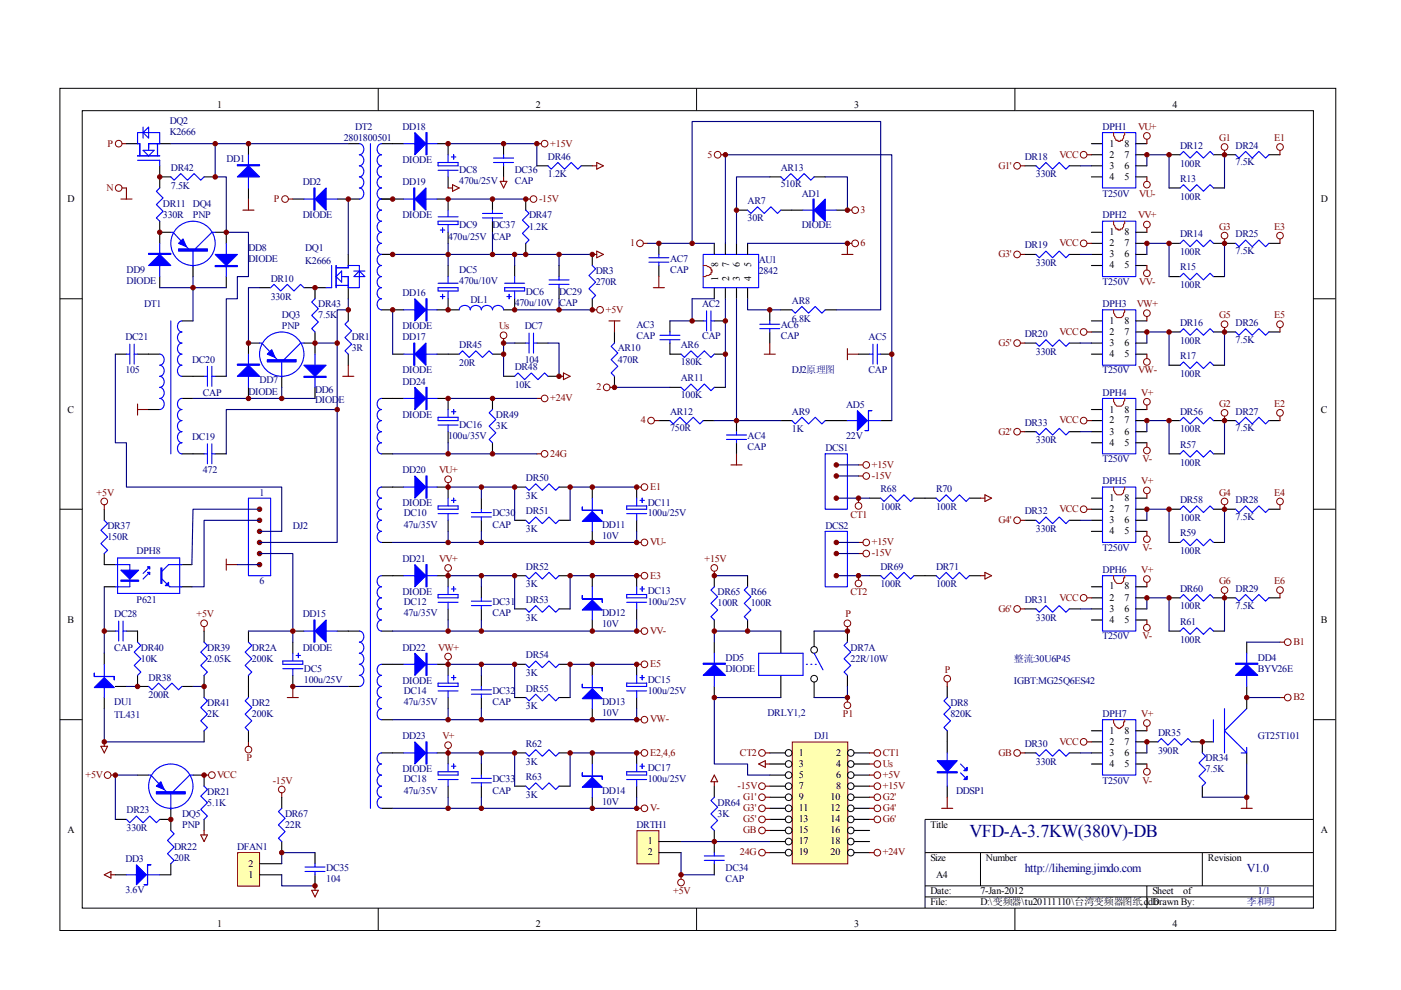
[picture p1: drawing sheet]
<svg xmlns="http://www.w3.org/2000/svg" width="297mm" height="210mm" viewBox="0 0 297 210" stroke-linecap="round" stroke-linejoin="round" font-family="sans-serif">
<defs><g id="words">
<text font-size="3.8" fill="#000080" x="205.6" y="177.5">VFD-A-3.7KW(380V)-DB</text>
<g font-size="2.5" fill="#000080">
<text x="217.3" y="184.8">http://liheming.jimdo.com</text>
<text x="264.3" y="184.8">V1.0</text>
</g>
<g font-size="2.1">
<text x="46.1" y="22.9">1</text>
<text x="113.6" y="22.9">2</text>
<text x="181.1" y="22.9">3</text>
<text x="248.6" y="22.9">4</text>
<text x="235.2" y="31.1">1</text>
<text x="235.2" y="33.5">2</text>
<text x="235.2" y="35.7">3</text>
<text x="238.4" y="35.7">6</text>
<text x="238.4" y="33.5">7</text>
<text x="238.4" y="31.1">8</text>
<text x="235.2" y="38.1">4</text>
<text x="238.4" y="38.1">5</text>
<text x="14.3" y="42.8">D</text>
<text x="280.1" y="42.8">D</text>
<text x="235.2" y="49.9">1</text>
<text x="235.2" y="52.2">2</text>
<text x="238.4" y="52.2">7</text>
<text x="238.4" y="49.9">8</text>
<text x="152.2" y="59.6" transform="rotate(-90 152.2 59.6)">1</text>
<text x="152.2" y="56.6" transform="rotate(-90 152.2 56.6)">8</text>
<text x="154.6" y="59.6" transform="rotate(-90 154.6 59.6)">2</text>
<text x="154.6" y="56.6" transform="rotate(-90 154.6 56.6)">7</text>
<text x="156.9" y="59.6" transform="rotate(-90 156.9 59.6)">3</text>
<text x="156.9" y="56.6" transform="rotate(-90 156.9 56.6)">6</text>
<text x="159.3" y="59.6" transform="rotate(-90 159.3 59.6)">4</text>
<text x="159.3" y="56.6" transform="rotate(-90 159.3 56.6)">5</text>
<text x="235.2" y="54.5">3</text>
<text x="235.2" y="56.9">4</text>
<text x="238.4" y="56.9">5</text>
<text x="238.4" y="54.5">6</text>
<text x="235.2" y="68.7">1</text>
<text x="235.2" y="71">2</text>
<text x="238.4" y="71">7</text>
<text x="238.4" y="68.7">8</text>
<text x="235.2" y="73.3">3</text>
<text x="235.2" y="75.7">4</text>
<text x="238.4" y="75.7">5</text>
<text x="238.4" y="73.3">6</text>
<text x="14.3" y="87.5">C</text>
<text x="235.2" y="87.5">1</text>
<text x="235.2" y="89.8">2</text>
<text x="238.4" y="89.8">7</text>
<text x="238.4" y="87.5">8</text>
<text x="280.1" y="87.5">C</text>
<text x="235.2" y="92.1">3</text>
<text x="235.2" y="94.5">4</text>
<text x="238.4" y="94.5">5</text>
<text x="238.4" y="92.1">6</text>
<text x="235.2" y="106.2">1</text>
<text x="238.4" y="106.2">8</text>
<text x="235.2" y="108.6">2</text>
<text x="235.2" y="110.9">3</text>
<text x="235.2" y="113.3">4</text>
<text x="238.4" y="113.3">5</text>
<text x="238.4" y="110.9">6</text>
<text x="238.4" y="108.6">7</text>
<text x="235.2" y="125">1</text>
<text x="238.4" y="125">8</text>
<text x="235.2" y="127.4">2</text>
<text x="235.2" y="129.7">3</text>
<text x="238.4" y="129.7">6</text>
<text x="238.4" y="127.4">7</text>
<text x="14.3" y="132.1">B</text>
<text x="235.2" y="132.1">4</text>
<text x="238.4" y="132.1">5</text>
<text x="280.1" y="132.1">B</text>
<text x="235.2" y="155.5">1</text>
<text x="238.4" y="155.5">8</text>
<text x="169.3" y="160.3">1</text>
<text x="177.3" y="160.3">2</text>
<text x="235.2" y="157.9">2</text>
<text x="235.2" y="160.3">3</text>
<text x="238.4" y="160.3">6</text>
<text x="238.4" y="157.9">7</text>
<text x="169.3" y="162.6">3</text>
<text x="169.3" y="164.9">5</text>
<text x="169.3" y="167.3">7</text>
<text x="177.3" y="162.6">4</text>
<text x="177.3" y="164.9">6</text>
<text x="177.3" y="167.3">8</text>
<text x="235.2" y="162.6">4</text>
<text x="238.4" y="162.6">5</text>
<text x="169.3" y="169.6">9</text>
<text x="169.3" y="172">11</text>
<text x="176.1" y="169.6">10</text>
<text x="176.1" y="172">12</text>
<text x="14.3" y="176.7">A</text>
<text x="137.3" y="179">1</text>
<text x="169.3" y="174.3">13</text>
<text x="169.3" y="176.7">15</text>
<text x="169.3" y="179">17</text>
<text x="176.1" y="174.3">14</text>
<text x="176.1" y="176.7">16</text>
<text x="176.1" y="179">18</text>
<text x="197.3" y="175.5">Title</text>
<text x="280.1" y="176.7">A</text>
<text x="52.7" y="183.7">2</text>
<text x="137.3" y="181.4">2</text>
<text x="169.3" y="181.4">19</text>
<text x="176.1" y="181.4">20</text>
<text x="197.3" y="182.6">Size</text>
<text x="209" y="182.6">Number</text>
<text x="256.1" y="182.6">Revision</text>
<text x="52.7" y="186.1">1</text>
<text x="197.3" y="189.6">Date:</text>
<text x="197.3" y="192">File:</text>
<text x="198.5" y="186.1">A4</text>
<text x="207.9" y="189.6">7-Jan-2012</text>
<text x="207.9" y="192">D:\变频器\tu20111110\台湾变频器图纸.ddb</text>
<text x="244.3" y="189.6">Sheet</text>
<text x="244.3" y="192">Drawn By:</text>
<text x="250.9" y="189.6">of</text>
<text x="46.1" y="196.6">1</text>
<text x="113.6" y="196.6">2</text>
<text x="181.1" y="196.6">3</text>
<text x="248.6" y="196.6">4</text>
</g>
<g font-size="2.1" fill="#000080">
<text x="36" y="26.3">DQ2</text>
<text x="36" y="28.7">K2666</text>
<text x="72.9" y="29.9">2801800501</text>
<text x="75.3" y="27.5">DT2</text>
<text x="85.3" y="27.5">DD18</text>
<text x="233.8" y="27.5">DPH1</text>
<text x="48" y="34.4">DD1</text>
<text x="85.3" y="34.6">DIODE</text>
<text x="116.2" y="33.9">DR46</text>
<text x="217.3" y="33.9">DR18</text>
<text x="250.2" y="31.5">DR12</text>
<text x="250.2" y="35.3">100R</text>
<text x="262" y="31.5">DR24</text>
<text x="262" y="35.1">7.5K</text>
<text x="36.2" y="36.3">DR42</text>
<text x="36.2" y="40">7.5K</text>
<text x="64.2" y="39.3">DD2</text>
<text x="85.3" y="39.3">DD19</text>
<text x="97.4" y="36.7">DC8</text>
<text x="97.4" y="39">470u/25V</text>
<text x="109.1" y="36.7">DC36</text>
<text x="109.1" y="39">CAP</text>
<text x="116.2" y="37.6">1.2K</text>
<text x="165.5" y="36.3">AR13</text>
<text x="165.5" y="39.7">510R</text>
<text x="170" y="41.7">AD1</text>
<text x="219.6" y="37.6">330R</text>
<text x="233.8" y="41.7">T250V</text>
<text x="250.2" y="38.6">R13</text>
<text x="34.5" y="44">DR11 DQ4</text>
<text x="34.5" y="46.3">330R</text>
<text x="40.9" y="46.3">PNP</text>
<text x="64.2" y="46.3">DIODE</text>
<text x="85.3" y="46.3">DIODE</text>
<text x="112.2" y="46.3">DR47</text>
<text x="158.5" y="43.3">AR7</text>
<text x="158.5" y="46.8">30R</text>
<text x="233.8" y="46.3">DPH2</text>
<text x="250.2" y="42.3">100R</text>
<text x="52.7" y="53.2">DD8</text>
<text x="64.7" y="53.2">DQ1</text>
<text x="95" y="50.8">470u/25V CAP</text>
<text x="97.4" y="48.4">DC9</text>
<text x="104.4" y="48.4">DC37</text>
<text x="112.2" y="48.7">1.2K</text>
<text x="170" y="48.4">DIODE</text>
<text x="217.3" y="52.7">DR19</text>
<text x="250.2" y="50.3">DR14</text>
<text x="262" y="50.3">DR25</text>
<text x="262" y="53.9">7.5K</text>
<text x="26.8" y="57.8">DD9</text>
<text x="52.7" y="55.5">DIODE</text>
<text x="57.4" y="59.7">DR10</text>
<text x="64.7" y="56">K2666</text>
<text x="97.4" y="57.8">DC5</text>
<text x="126.3" y="58.1">DR3</text>
<text x="142.1" y="55.5">AC7</text>
<text x="142.1" y="57.8">CAP</text>
<text x="160.9" y="55.7">AU1</text>
<text x="160.9" y="58.1">2842</text>
<text x="219.6" y="56.4">330R</text>
<text x="250.2" y="54.1">100R</text>
<text x="250.2" y="57.3">R15</text>
<text x="26.8" y="60.2">DIODE</text>
<text x="30.6" y="65.1">DT1</text>
<text x="57.4" y="63.5">330R</text>
<text x="67.5" y="65.1">DR43</text>
<text x="85.3" y="62.8">DD16</text>
<text x="97.4" y="60.2">470u/10V</text>
<text x="99.7" y="64.2">DL1</text>
<text x="109.1" y="64.9">470u/10V</text>
<text x="111.5" y="62.5">DC6</text>
<text x="118.5" y="62.5">DC29</text>
<text x="118.5" y="64.9">CAP</text>
<text x="126.3" y="60.5">270R</text>
<text x="148.8" y="65.1">AC2</text>
<text x="167.9" y="64.4">AR8</text>
<text x="233.8" y="60.5">T250V</text>
<text x="233.8" y="65.1">DPH3</text>
<text x="250.2" y="61.1">100R</text>
<text x="59.8" y="67.5">DQ3</text>
<text x="59.8" y="69.8">PNP</text>
<text x="67.5" y="67.5">7.5K</text>
<text x="85.3" y="69.8">DIODE</text>
<text x="111.3" y="69.8">DC7</text>
<text x="135" y="69.6">AC3</text>
<text x="135" y="71.9">CAP</text>
<text x="148.8" y="71.9">CAP</text>
<text x="165.5" y="69.6">AC6</text>
<text x="165.5" y="71.9">CAP</text>
<text x="167.9" y="68.2">6.8K</text>
<text x="217.3" y="71.5">DR20</text>
<text x="250.2" y="69.1">DR16</text>
<text x="262" y="69.1">DR26</text>
<text x="26.6" y="72.2">DC21</text>
<text x="40.7" y="76.9">DC20</text>
<text x="74.6" y="72.2">DR1</text>
<text x="74.6" y="74.5">3R</text>
<text x="85.3" y="72.2">DD17</text>
<text x="97.4" y="73.8">DR45</text>
<text x="97.4" y="77.6">20R</text>
<text x="111.3" y="76.9">104</text>
<text x="131" y="74.5">AR10</text>
<text x="131" y="76.9">470R</text>
<text x="144.4" y="73.8">AR6</text>
<text x="144.4" y="77.3">180K</text>
<text x="184.1" y="72.2">AC5</text>
<text x="219.6" y="75.2">330R</text>
<text x="250.2" y="72.9">100R</text>
<text x="250.2" y="76.1">R17</text>
<text x="262" y="72.7">7.5K</text>
<text x="26.6" y="79.2">105</text>
<text x="43" y="83.9">CAP</text>
<text x="52.7" y="83.7">DIODE</text>
<text x="55" y="81.3">DD7</text>
<text x="66.8" y="83.4">DD6</text>
<text x="85.3" y="79.2">DIODE</text>
<text x="85.3" y="81.5">DD24</text>
<text x="109.1" y="78.5">DR48</text>
<text x="109.1" y="82.3">10K</text>
<text x="144.4" y="80.9">AR11</text>
<text x="167.9" y="79.2">DJ2原理图</text>
<text x="184.1" y="79.2">CAP</text>
<text x="233.8" y="79.2">T250V</text>
<text x="233.8" y="83.9">DPH4</text>
<text x="250.2" y="79.9">100R</text>
<text x="66.8" y="85.5">DIODE</text>
<text x="85.3" y="88.6">DIODE</text>
<text x="105.2" y="88.6">DR49</text>
<text x="142.1" y="87.9">AR12</text>
<text x="144.4" y="84.3">100K</text>
<text x="167.9" y="87.9">AR9</text>
<text x="179.4" y="86.5">AD5</text>
<text x="250.2" y="87.9">DR56</text>
<text x="262" y="87.9">DR27</text>
<text x="40.7" y="93.3">DC19</text>
<text x="95" y="93.1">100u/35V</text>
<text x="97.4" y="90.7">DC16</text>
<text x="105.2" y="90.9">3K</text>
<text x="142.1" y="91.5">750R</text>
<text x="158.5" y="93.1">AC4</text>
<text x="158.5" y="95.4">CAP</text>
<text x="167.9" y="91.6">1K</text>
<text x="175" y="95.7">DCS1</text>
<text x="179.4" y="93.1">22V</text>
<text x="217.3" y="90.3">DR33</text>
<text x="219.6" y="94">330R</text>
<text x="250.2" y="91.6">100R</text>
<text x="250.2" y="94.9">R57</text>
<text x="262" y="91.5">7.5K</text>
<text x="43" y="100.3">472</text>
<text x="85.3" y="100.3">DD20</text>
<text x="233.8" y="98">T250V</text>
<text x="250.2" y="98.7">100R</text>
<text x="55" y="105.1">1</text>
<text x="85.3" y="107.4">DIODE</text>
<text x="111.5" y="102">DR50</text>
<text x="111.5" y="105.8">3K</text>
<text x="137.3" y="107.2">DC11</text>
<text x="186.7" y="104.3">R68</text>
<text x="198.5" y="104.3">R70</text>
<text x="233.8" y="102.7">DPH5</text>
<text x="250.2" y="106.7">DR58</text>
<text x="262" y="106.7">DR28</text>
<text x="22.8" y="112.1">DR37</text>
<text x="62.1" y="112.1">DJ2</text>
<text x="85.6" y="109.5">DC10</text>
<text x="85.6" y="111.9">47u/35V</text>
<text x="104.4" y="109.5">DC30</text>
<text x="104.4" y="111.9">CAP</text>
<text x="111.5" y="109.1">DR51</text>
<text x="111.5" y="112.8">3K</text>
<text x="127.7" y="111.9">DD11</text>
<text x="137.3" y="109.5">100u/25V</text>
<text x="175" y="112.1">DCS2</text>
<text x="186.7" y="108.1">100R</text>
<text x="198.5" y="108.1">100R</text>
<text x="217.3" y="109.1">DR32</text>
<text x="219.6" y="112.8">330R</text>
<text x="250.2" y="110.4">100R</text>
<text x="250.2" y="113.7">R59</text>
<text x="262" y="110.3">7.5K</text>
<text x="22.8" y="114.5">150R</text>
<text x="29" y="117.5">DPH8</text>
<text x="85.3" y="119.1">DD21</text>
<text x="127.7" y="114.2">10V</text>
<text x="233.8" y="116.8">T250V</text>
<text x="250.2" y="117.5">100R</text>
<text x="55" y="123.9">6</text>
<text x="111.5" y="120.7">DR52</text>
<text x="111.5" y="124.6">3K</text>
<text x="137.3" y="125.9">DC13</text>
<text x="186.7" y="120.7">DR69</text>
<text x="186.7" y="124.6">100R</text>
<text x="198.5" y="120.7">DR71</text>
<text x="198.5" y="124.6">100R</text>
<text x="233.8" y="121.5">DPH6</text>
<text x="250.2" y="125.5">DR60</text>
<text x="262" y="125.5">DR29</text>
<text x="24.2" y="130.9">DC28</text>
<text x="29" y="127.9">P621</text>
<text x="64.2" y="130.9">DD15</text>
<text x="85.3" y="126.2">DIODE</text>
<text x="85.6" y="128.3">DC12</text>
<text x="85.6" y="130.7">47u/35V</text>
<text x="104.4" y="128.3">DC31</text>
<text x="104.4" y="130.7">CAP</text>
<text x="111.5" y="127.9">DR53</text>
<text x="111.5" y="131.6">3K</text>
<text x="127.7" y="130.7">DD12</text>
<text x="137.3" y="128.3">100u/25V</text>
<text x="152.1" y="126.2">DR65</text>
<text x="152.1" y="128.5">100R</text>
<text x="159.2" y="126.2">R66</text>
<text x="159.2" y="128.5">100R</text>
<text x="217.3" y="127.9">DR31</text>
<text x="219.6" y="131.6">330R</text>
<text x="250.2" y="129.2">100R</text>
<text x="262" y="129">7.5K</text>
<text x="24.2" y="137.9">CAP</text>
<text x="29.9" y="137.9">DR40</text>
<text x="43.9" y="137.9">DR39</text>
<text x="53.4" y="137.9">DR2A</text>
<text x="64.2" y="137.9">DIODE</text>
<text x="85.3" y="137.9">DD22</text>
<text x="127.7" y="133">10V</text>
<text x="180.3" y="137.9">DR7A</text>
<text x="233.8" y="135.6">T250V</text>
<text x="250.2" y="132.5">R61</text>
<text x="250.2" y="136.3">100R</text>
<text x="29.9" y="140.3">10K</text>
<text x="43.9" y="140.3">2.05K</text>
<text x="53.4" y="140.3">200K</text>
<text x="64.4" y="142.4">DC5</text>
<text x="111.5" y="139.5">DR54</text>
<text x="111.5" y="143.4">3K</text>
<text x="153.8" y="140.1">DD5</text>
<text x="153.8" y="142.4">DIODE</text>
<text x="180.3" y="140.3">22R/10W</text>
<text x="215" y="140.3">整流:30U6P45</text>
<text x="266.7" y="140.1">DD4</text>
<text x="266.7" y="142.4">BYV26E</text>
<text x="24.2" y="149.5">DU1</text>
<text x="31.5" y="144.3">DR38</text>
<text x="31.5" y="148">200R</text>
<text x="43.9" y="149.7">DR41</text>
<text x="53.4" y="149.7">DR2</text>
<text x="64.4" y="144.7">100u/25V</text>
<text x="85.3" y="145">DIODE</text>
<text x="85.6" y="147.1">DC14</text>
<text x="85.6" y="149.5">47u/35V</text>
<text x="104.4" y="147.1">DC32</text>
<text x="104.4" y="149.5">CAP</text>
<text x="111.5" y="146.7">DR55</text>
<text x="127.7" y="149.5">DD13</text>
<text x="137.3" y="144.7">DC15</text>
<text x="137.3" y="147.1">100u/25V</text>
<text x="201.5" y="149.7">DR8</text>
<text x="215" y="145">IGBT:MG25Q6ES42</text>
<text x="24.2" y="152.2">TL431</text>
<text x="43.9" y="152">2K</text>
<text x="53.4" y="152">200K</text>
<text x="111.5" y="150.4">3K</text>
<text x="127.7" y="151.8">10V</text>
<text x="162.7" y="151.8">DRLY1,2</text>
<text x="201.5" y="152">820K</text>
<text x="233.8" y="152">DPH7</text>
<text x="85.3" y="156.7">DD23</text>
<text x="111.5" y="158.3">R62</text>
<text x="172.6" y="156.7">DJ1</text>
<text x="217.3" y="158.3">DR30</text>
<text x="245.5" y="156.1">DR35</text>
<text x="245.5" y="159.8">390R</text>
<text x="255.6" y="161.4">DR34</text>
<text x="266.7" y="156.7">GT25T101</text>
<text x="85.3" y="163.8">DIODE</text>
<text x="85.6" y="165.9">DC18</text>
<text x="104.4" y="165.9">DC33</text>
<text x="111.5" y="162.2">3K</text>
<text x="111.5" y="165.5">R63</text>
<text x="137.3" y="163.5">DC17</text>
<text x="137.3" y="165.9">100u/25V</text>
<text x="219.6" y="162.2">330R</text>
<text x="233.8" y="166.1">T250V</text>
<text x="255.6" y="163.8">7.5K</text>
<text x="26.8" y="172.5">DR23</text>
<text x="38.6" y="173.2">DQ5</text>
<text x="43.9" y="168.5">DR21</text>
<text x="43.9" y="170.8">5.1K</text>
<text x="60.5" y="173.2">DR67</text>
<text x="85.6" y="168.2">47u/35V</text>
<text x="104.4" y="168.2">CAP</text>
<text x="111.5" y="169.2">3K</text>
<text x="127.7" y="168.2">DD14</text>
<text x="127.7" y="170.6">10V</text>
<text x="152.1" y="170.8">DR64</text>
<text x="152.1" y="173.2">3K</text>
<text x="202.7" y="168.2">DDSP1</text>
<text x="26.8" y="176.2">330R</text>
<text x="38.6" y="175.5">PNP</text>
<text x="60.5" y="175.5">22R</text>
<text x="135" y="175.5">DRTH1</text>
<text x="26.6" y="182.8">DD3</text>
<text x="36.9" y="180.2">DR22</text>
<text x="36.9" y="182.6">20R</text>
<text x="50.3" y="180.2">DFAN1</text>
<text x="69.2" y="184.7">DC35</text>
<text x="153.8" y="184.7">DC34</text>
<text x="26.6" y="189.3">3.6V</text>
<text x="69.2" y="187">104</text>
<text x="153.8" y="187">CAP</text>
<text x="264.3" y="192">李和明</text>
<text x="266.7" y="189.6">1/1</text>
</g>
<g font-size="2.1" fill="#800000">
<text x="241.3" y="27.5">VU+</text>
<text x="258.5" y="29.9">G1</text>
<text x="270.2" y="29.9">E1</text>
<text x="22.8" y="31.1">P</text>
<text x="116.7" y="31.1">+15V</text>
<text x="150" y="33.5">5</text>
<text x="211.7" y="35.7">G1'</text>
<text x="224.6" y="33.5">VCC</text>
<text x="22.6" y="40.5">N</text>
<text x="241.6" y="41.7">VU-</text>
<text x="58.1" y="42.8">P</text>
<text x="114.3" y="42.8">-15V</text>
<text x="182.5" y="45.1">3</text>
<text x="241.3" y="46.3">VV+</text>
<text x="133.6" y="52.2">1</text>
<text x="182.5" y="52.2">6</text>
<text x="224.6" y="52.2">VCC</text>
<text x="258.5" y="48.7">G3</text>
<text x="270.2" y="48.7">E3</text>
<text x="211.7" y="54.5">G3'</text>
<text x="241" y="65.1">VW+</text>
<text x="241.6" y="60.5">VV-</text>
<text x="105.8" y="69.8">Us</text>
<text x="128.4" y="66.3">+5V</text>
<text x="224.6" y="71">VCC</text>
<text x="258.5" y="67.5">G5</text>
<text x="270.2" y="67.5">E5</text>
<text x="211.7" y="73.3">G5'</text>
<text x="126.5" y="82.7">2</text>
<text x="241.3" y="79.2">VW-</text>
<text x="242" y="83.9">V+</text>
<text x="116.7" y="85.1">+24V</text>
<text x="135.9" y="89.8">4</text>
<text x="224.6" y="89.8">VCC</text>
<text x="258.5" y="86.3">G2</text>
<text x="270.2" y="86.3">E2</text>
<text x="211.7" y="92.1">G2'</text>
<text x="93.1" y="100.3">VU+</text>
<text x="116.7" y="96.9">24G</text>
<text x="184.8" y="99.2">+15V</text>
<text x="184.8" y="101.5">-15V</text>
<text x="242.2" y="98">V-</text>
<text x="20.5" y="105.1">+5V</text>
<text x="137.8" y="103.9">E1</text>
<text x="242" y="102.7">V+</text>
<text x="258.5" y="105.1">G4</text>
<text x="270.2" y="105.1">E4</text>
<text x="180.3" y="109.7">CT1</text>
<text x="211.7" y="110.9">G4'</text>
<text x="224.6" y="108.6">VCC</text>
<text x="93.1" y="119.1">VV+</text>
<text x="137.8" y="115.6">VU-</text>
<text x="149.4" y="119.1">+15V</text>
<text x="184.8" y="115.6">+15V</text>
<text x="184.8" y="118">-15V</text>
<text x="242.2" y="116.8">V-</text>
<text x="137.8" y="122.7">E3</text>
<text x="242" y="121.5">V+</text>
<text x="258.5" y="123.9">G6</text>
<text x="270.2" y="123.9">E6</text>
<text x="41.7" y="130.9">+5V</text>
<text x="179.2" y="130.9">P</text>
<text x="180.3" y="126.2">CT2</text>
<text x="211.7" y="129.7">G6'</text>
<text x="224.6" y="127.4">VCC</text>
<text x="92.9" y="137.9">VW+</text>
<text x="137.8" y="134.4">VV-</text>
<text x="242.2" y="135.6">V-</text>
<text x="274.2" y="136.8">B1</text>
<text x="137.8" y="141.5">E5</text>
<text x="200.3" y="142.6">P</text>
<text x="274.2" y="148.5">B2</text>
<text x="137.8" y="153.2">VW-</text>
<text x="178.7" y="152">P1</text>
<text x="242" y="152">V+</text>
<text x="52.2" y="161.4">P</text>
<text x="93.8" y="156.7">V+</text>
<text x="137.8" y="160.3">E2,4,6</text>
<text x="156.9" y="160.3">CT2</text>
<text x="187.2" y="160.3">CT1</text>
<text x="211.7" y="160.3">GB</text>
<text x="224.6" y="157.9">VCC</text>
<text x="18.1" y="164.9">+5V</text>
<text x="46.1" y="164.9">VCC</text>
<text x="57.8" y="166.1">-15V</text>
<text x="156.4" y="167.3">-15V</text>
<text x="187.2" y="162.6">Us</text>
<text x="187.2" y="164.9">+5V</text>
<text x="187.2" y="167.3">+15V</text>
<text x="242.2" y="166.1">V-</text>
<text x="137.8" y="172">V-</text>
<text x="157.6" y="169.6">G1'</text>
<text x="157.6" y="172">G3'</text>
<text x="187.2" y="169.6">G2'</text>
<text x="187.2" y="172">G4'</text>
<text x="157.6" y="176.7">GB</text>
<text x="157.6" y="174.3">G5'</text>
<text x="187.2" y="174.3">G6'</text>
<text x="156.9" y="181.4">24G</text>
<text x="187.2" y="181.4">+24V</text>
<text x="142.7" y="189.6">+5V</text>
</g>
</g></defs>
<g fill="none" stroke="#000" stroke-width=".21">
<path d="M12.7 18.7h270.5v178.6h-270.5zM80.2 18.7v4.7M147.7 18.7v4.7M215.2 18.7v4.7M17.4 23.5h261.1v169h-261.1zM12.7 63.3h4.7M278.4 63.3h4.7M12.7 108h4.7M278.4 108h4.7M12.7 152.6h4.7M278.4 152.6h4.7M278.4 173.7h-82.3v18.8"/>
<path d="M80.2 192.5v4.7M147.7 192.5v4.7M196.1 180.8h82.3M196.1 187.8h82.3M196.1 190.2h82.3M207.9 180.8v7M215.2 192.5v4.7M243.2 187.8v4.7M254.9 180.8v7"/>
</g>
<g fill="none" stroke="#000" stroke-width=".23">
<path d="M33.9 37.5v2.4M52.7 30.5v2.3M52.7 39.9v2.3M73.8 30.5h2.4M80.9 30.5h4.7M92.7 30.5h2.3v2.3M95 37.5v2.4M113.8 35.2h2.4M123.2 35.2h2.4M163.2 37.5h2.4M172.6 37.5h2.4M217.3 35.2h2.3"/>
<path d="M226.7 35.2h2.3M231.4 30.5h2.4M231.4 35.2h2.4M231.4 37.5h2.4M231.4 32.8h2.4M240.8 30.5h2.4M240.8 35.2h2.4M240.8 37.5h2.4M240.8 32.8h2.4M247.9 32.8h2.3M257.3 32.8h4.7M269 32.8h2.4"/>
<path d="M33.9 46.9v2.4M73.8 42.2h2.4M73.8 53.9v2.4M80.9 42.2h4.7M80.9 53.9h2.3M92.7 42.2h2.3v2.4M95 49.3v2.3M95 56.3v2.3M104.4 42.2v2.4M104.4 46.9v2.4M109.1 56.3v2.3M111.5 42.2v2.4"/>
<path d="M111.5 51.6v2.3M118.5 56.3v2.3M125.6 53.9v2.4M139.7 51.6v2.3M139.7 56.3v2.3M151.4 51.6v2.3M153.8 51.6v2.3M156.2 51.6v2.3M156.2 44.6h2.3M158.5 51.6v2.3M165.6 44.6h4.7M177.3 44.6h2.4"/>
<path d="M217.3 53.9h2.3M226.7 53.9h2.3M231.4 53.9h2.4M231.4 49.3h2.4M231.4 51.6h2.4M231.4 56.3h2.4M240.8 53.9h2.4M240.8 49.3h2.4M240.8 51.6h2.4M240.8 56.3h2.4M247.9 51.6h2.3M257.3 51.6h4.7"/>
<path d="M269 51.6h2.4M66.8 61h2.3M73.8 61v2.3M73.8 65.7v2.3M73.8 75.1v2.3M80.9 65.7h4.7M83.2 75.1h2.4M92.7 65.7h4.7M92.7 75.1h4.7M95 63.3v2.4M104.4 75.1h2.4M109.1 63.3v2.4h-2.3"/>
<path d="M118.5 61v2.3M125.6 63.3v2.4M142 72.7v2.4h2.4M142 68v2.4M146.7 68h2.4M151.4 75.1h2.4M151.4 61v2.3M151.4 68h2.4M153.8 61v2.3M156.2 61v2.3M158.5 61v2.3M163.2 65.7v2.3"/>
<path d="M163.2 70.4v2.3M165.6 65.7h2.3M175 65.7h2.3M217.3 72.7h2.3M226.7 72.7h2.3M231.4 75.1h2.4M231.4 68h2.4M231.4 70.4h2.4M231.4 72.7h2.4M240.8 75.1h2.4M240.8 68h2.4M240.8 70.4h2.4"/>
<path d="M240.8 72.7h2.4M247.9 70.4h2.3M257.3 70.4h4.7M269 70.4h2.4M40.9 96.2h2.4M45.6 96.2h2.4M80.9 96.2h2.3M80.9 84.5h4.7M92.7 84.5h2.3v2.3M95 91.5v2.4M104.4 84.5v2.3M104.4 93.9v2.3"/>
<path d="M139.7 89.2h2.3M142 82.1h2.4M149.1 89.2h2.3M151.4 82.1h2.4M156.2 89.2v2.3M156.2 93.9v2.3M165.6 89.2h2.3M175 89.2h4.7M186.7 89.2h2.4M217.3 91.5h2.3M226.7 91.5h2.3M231.4 89.2h2.4"/>
<path d="M231.4 86.8h2.4M231.4 91.5h2.4M231.4 93.9h2.4M240.8 89.2h2.4M240.8 86.8h2.4M240.8 91.5h2.4M240.8 93.9h2.4M247.9 89.2h2.3M257.3 89.2h4.7M269 89.2h2.4M22.1 108v2.3M22.1 117.4v2.3"/>
<path d="M80.9 115h2.3M80.9 103.3h4.7M92.7 103.3h2.3v2.3M95 110.3v2.4M102.1 105.6v2.4M102.1 110.3v2.4M109.1 103.3h2.4M109.1 110.3h2.4M118.5 103.3h2.4M118.5 110.3h2.4M125.6 103.3v2.3M125.6 112.7v2.3"/>
<path d="M135 103.3v2.3M135 110.3v2.4M217.3 110.3h2.3M226.7 110.3h2.3M231.4 110.3h2.4M231.4 105.6h2.4M231.4 108h2.4M231.4 112.7h2.4M240.8 110.3h2.4M240.8 105.6h2.4M240.8 108h2.4M240.8 112.7h2.4"/>
<path d="M247.9 108h2.3M257.3 108h4.7M269 108h2.4M22.1 133.8h2.4M22.1 138.5v2.4M26.8 133.8h2.4v2.4M43.3 133.8v2.4M62.1 133.8h2.3M62.1 136.2v2.3M71.5 133.8h4.7M80.9 133.8h2.3M80.9 122.1h4.7"/>
<path d="M92.7 122.1h2.3v2.3M95 129.1v2.4M102.1 124.4v2.4M102.1 129.1v2.4M109.1 122.1h2.4M109.1 129.1h2.4M118.5 122.1h2.4M118.5 129.1h2.4M125.6 122.1v2.3M125.6 131.5v2.3M135 122.1v2.3M135 129.1v2.4"/>
<path d="M217.3 129.1h2.3M226.7 129.1h2.3M231.4 129.1h2.4M231.4 124.4h2.4M231.4 126.8h2.4M231.4 131.5h2.4M240.8 129.1h2.4M240.8 124.4h2.4M240.8 126.8h2.4M240.8 131.5h2.4M247.9 126.8h2.3M257.3 126.8h4.7"/>
<path d="M269 126.8h2.4M22.1 147.9v2.3M24.5 145.5h2.3M29.2 143.2v2.3h2.3M38.6 145.5h2.3M43.3 143.2v4.7M43.3 154.9v2.4M62.1 143.2v2.3M73.8 145.5h2.4M80.9 152.6h2.3M80.9 140.9h4.7M80.9 159.6h4.7"/>
<path d="M92.7 140.9h2.3v2.3M92.7 159.6h2.3v2.4M95 147.9v2.3M102.1 143.2v2.3M102.1 147.9v2.3M109.1 140.9h2.4M109.1 147.9h2.4M109.1 159.6h2.4M118.5 140.9h2.4M118.5 147.9h2.4M118.5 159.6h2.4M125.6 140.9v2.3"/>
<path d="M125.6 150.2v2.4M125.6 159.6v2.4M135 140.9v2.3M135 147.9v2.3M135 159.6v2.4M24.5 173.7h2.3M29.2 164.3h2.3M33.9 173.7h2.3M36.2 171.4v4.7M40.9 164.3h2.4v2.4M43.3 173.7v2.4M80.9 171.4h2.3"/>
<path d="M95 166.7v2.3M102.1 162v2.3M102.1 166.7v2.3M109.1 166.7h2.4M118.5 166.7h2.4M125.6 169v2.4M135 166.7v2.3M24.5 185.5h2.3M36.2 183.1v2.4h-2.3"/>
</g>
<g fill="none" stroke="#00f" stroke-width=".23">
<path d="M33.9 39.9l-.7 .7 1.4 1.4-1.4 1.4 1.4 1.4-1.4 1.4 .7 .7M52.7 32.8v7.1M76.2 30.5a1.2 1.2 0 0 1 .9 1.1 1.2 1.2 0 0 1-.9 1.2 1.2 1.2 0 0 1 .9 1.2 1.2 1.2 0 0 1-.9 1.2 1.2 1.2 0 0 1 .9 1.1 1.2 1.2 0 0 1-.9 1.2 1.2 1.2 0 0 1 .9 1.2 1.2 1.2 0 0 1-.9 1.2 1.2 1.2 0 0 1 .9 1.1 1.2 1.2 0 0 1-.9 1.2M78.5 30.5v140.9M80.9 30.5a1.21 1.21 0 0 0-.9 1.1 1.21 1.21 0 0 0 .9 1.2 1.2 1.2 0 0 0-.9 1.2 1.2 1.2 0 0 0 .9 1.2 1.2 1.2 0 0 0-.9 1.1 1.2 1.2 0 0 0 .9 1.2 1.2 1.2 0 0 0-.9 1.2 1.2 1.2 0 0 0 .9 1.2 1.2 1.2 0 0 0-.9 1.1 1.2 1.2 0 0 0 .9 1.2 1.2 1.2 0 0 0-.9 1.2 1.2 1.2 0 0 0 .9 1.2 1.2 1.2 0 0 0-.9 1.1 1.2 1.2 0 0 0 .9 1.2 1.21 1.21 0 0 0-.9 1.2 1.21 1.21 0 0 0 .9 1.2 1.2 1.2 0 0 0-.9 1.1 1.2 1.2 0 0 0 .9 1.2 1.2 1.2 0 0 0-.9 1.2 1.2 1.2 0 0 0 .9 1.1 1.2 1.2 0 0 0-.9 1.2 1.2 1.2 0 0 0 .9 1.2 1.2 1.2 0 0 0-.9 1.2 1.2 1.2 0 0 0 .9 1.1 1.2 1.2 0 0 0-.9 1.2 1.2 1.2 0 0 0 .9 1.2 1.2 1.2 0 0 0-.9 1.2 1.2 1.2 0 0 0 .9 1.1 1.2 1.2 0 0 0-.9 1.2 1.2 1.2 0 0 0 .9 1.2M85.6 30.5h7.1M92.9 34.5h4.2v.7h-4.2zM92.9 36.1h4.2M95 32.8v1.7M95 36.1v1.4M95.7 33.3h1M96.2 32.8v.9"/>
<path d="M116.2 35.2l.7 .7 1.4-1.4 1.4 1.4 1.4-1.4 1.4 1.4 .7-.7M165.6 37.5l.7 .7 1.4-1.4 1.4 1.4 1.4-1.4 1.4 1.4 .7-.7M219.6 35.2l.8 .7 1.4-1.4 1.4 1.4 1.4-1.4 1.4 1.4 .7-.7M233.8 28.1h7v11.8h-7zM250.2 32.8l.7-.7 1.4 1.4 1.4-1.4 1.5 1.4 1.4-1.4 .7 .7M262 32.8l.7 .7 1.4-1.4 1.4 1.4 1.4-1.4 1.4 1.4 .7-.7M70.3 56.3v4.7h-1.2M71.3 56.8h2.5v-.5h2.4v4.7h-2.4v-2.4h-1.4M71.3 56.3v4.7M71.3 58.6l1.1-1.1v2.3zM75 58.6l1.2-1.1 1.2 1.1zM75 57.5h2.4"/>
<path d="M85.6 42.2h7.1M92.9 46.9h4.2v.7h-4.2zM92.9 46h4.2M93.4 48.8h.9M93.8 48.3v1M95 44.6v1.4M95 47.6v1.7M95 58.6v1.5M102.3 46.2h4.2M102.3 45.3h4.2M104.4 44.6v.7M104.4 46.2v.7"/>
<path d="M109.1 58.6v1.5M111.5 44.6l.7 .7-1.4 1.4 1.4 1.4-1.4 1.4 1.4 1.4-.7 .7M116.4 59.3h4.2M118.5 58.6v.7M125.6 56.3l.7 .7-1.4 1.4 1.4 1.4-1.4 1.4 1.4 1.4-.7 .7M137.6 55.6h4.2M137.6 54.7h4.2M139.7 53.9v.8M139.7 55.6v.7M149.1 53.9h11.8v7.1h-11.8zM158.5 44.6l.7 .7 1.4-1.4 1.4 1.4 1.4-1.4 1.5 1.4 .7-.7M170.3 44.6h7"/>
<path d="M219.6 53.9l.8 .8 1.4-1.5 1.4 1.5 1.4-1.5 1.4 1.5 .7-.8M233.8 46.9h7v11.7h-7zM250.2 51.6l.7-.7 1.4 1.4 1.4-1.4 1.5 1.4 1.4-1.4 .7 .7M262 51.6l.7 .7 1.4-1.4 1.4 1.4 1.4-1.4 1.4 1.4 .7-.7M71.3 60.5h2.5M73.8 68l-.7 .7 1.4 1.5-1.4 1.4 1.4 1.4-1.4 1.4 .7 .7M85.6 65.7h7.1M85.6 75.1h7.1M92.9 61h4.2v.7h-4.2zM92.9 60.1h4.2M93.4 62.9h.9M93.8 62.4v.9"/>
<path d="M95 61.7v1.6M97.4 65.7a1.21 1.21 0 0 1 1.1-.9 1.21 1.21 0 0 1 1.2 .9 1.2 1.2 0 0 1 1.2-.9 1.2 1.2 0 0 1 1.2 .9 1.21 1.21 0 0 1 1.1-.9 1.21 1.21 0 0 1 1.2 .9 1.2 1.2 0 0 1 1.2-.9 1.2 1.2 0 0 1 1.2 .9M97.4 75.1l.7-.7 1.4 1.4 1.4-1.4 1.4 1.4 1.4-1.4 .7 .7M107 61h4.2v.7h-4.2zM107 60.1h4.2M107.5 62.9h.9M107.9 62.4v.9M109.1 61.7v1.6M116.4 60.3h4.2M118.5 60.3v.7M139.9 72h4.3M139.9 71.1h4.3"/>
<path d="M142 70.4v.7M142 72v.7M144.4 75.1l.7 .7 1.4-1.4 1.4 1.4 1.4-1.4 1.4 1.4 .7-.7M149.1 68h.7M149.8 65.9v4.3M150.7 68h.7M150.7 65.9v4.3M161.1 69.7h4.2M161.1 68.7h4.2M163.2 68v.7M163.2 69.7v.7M167.9 65.7l.7 .7 1.4-1.4 1.4 1.4 1.4-1.4 1.5 1.4 .7-.7"/>
<path d="M219.6 72.7l.8 .7 1.4-1.4 1.4 1.4 1.4-1.4 1.4 1.4 .7-.7M233.8 65.7h7v11.7h-7zM250.2 70.4l.7-.7 1.4 1.4 1.4-1.4 1.5 1.4 1.4-1.4 .7 .7M262 70.4l.7 .7 1.4-1.4 1.4 1.4 1.4-1.4 1.4 1.4 .7-.7M43.3 96.2h.7M44 94.1v4.2M44.9 96.2h.7M44.9 94.1v4.2M80.9 84.5a1.2 1.2 0 0 0-.9 1.2 1.2 1.2 0 0 0 .9 1.1 1.2 1.2 0 0 0-.9 1.2 1.2 1.2 0 0 0 .9 1.2 1.2 1.2 0 0 0-.9 1.2 1.2 1.2 0 0 0 .9 1.1 1.2 1.2 0 0 0-.9 1.2 1.2 1.2 0 0 0 .9 1.2 1.2 1.2 0 0 0-.9 1.2 1.2 1.2 0 0 0 .9 1.1M85.6 84.5h7.1M92.9 88.5h4.2v.7h-4.2zM92.9 90.1h4.2"/>
<path d="M95 86.8v1.7M95 90.1v1.4M95.7 87.3h1M96.2 86.8v1M104.4 86.8l-.7 .7 1.4 1.4-1.4 1.5 1.4 1.4-1.4 1.4 .7 .7M142 89.2l.7 .7 1.5-1.4 1.4 1.4 1.4-1.4 1.4 1.4 .7-.7M144.4 82.1l.7 .7 1.4-1.4 1.4 1.4 1.4-1.4 1.4 1.4 .7-.7M154 93.2h4.3M154 92.2h4.3M156.2 91.5v.7M156.2 93.2v.7M167.9 89.2l.7 .7 1.4-1.4 1.4 1.4 1.4-1.4 1.5 1.4 .7-.7"/>
<path d="M179.7 89.2h7M219.6 91.5l.8 .7 1.4-1.4 1.4 1.4 1.4-1.4 1.4 1.4 .7-.7M233.8 84.5h7v11.7h-7zM250.2 89.2l.7-.7 1.4 1.4 1.4-1.4 1.5 1.4 1.4-1.4 .7 .7M262 89.2l.7 .7 1.4-1.4 1.4 1.4 1.4-1.4 1.4 1.4 .7-.7M22.1 110.3l.7 .7-1.4 1.4 1.4 1.4-1.4 1.5 1.4 1.4-.7 .7M80.9 103.3a1.2 1.2 0 0 0-.9 1.1 1.2 1.2 0 0 0 .9 1.2 1.2 1.2 0 0 0-.9 1.2 1.2 1.2 0 0 0 .9 1.2 1.21 1.21 0 0 0-.9 1.1 1.21 1.21 0 0 0 .9 1.2 1.2 1.2 0 0 0-.9 1.2 1.2 1.2 0 0 0 .9 1.2 1.2 1.2 0 0 0-.9 1.1 1.2 1.2 0 0 0 .9 1.2M85.6 103.3h7.1M92.9 107.3h4.2v.7h-4.2zM92.9 108.9h4.2M95 105.6v1.7M95 108.9v1.4"/>
<path d="M95.7 106.1h1M96.2 105.6v1M99.9 108.7h4.3M99.9 109.6h4.3M102.1 108v.7M102.1 109.6v.7M111.5 103.3l.7 .7 1.4-1.4 1.4 1.4 1.4-1.4 1.4 1.4 .7-.7M111.5 110.3l.7 .7 1.4-1.4 1.4 1.4 1.4-1.4 1.4 1.4 .7-.7M125.6 105.6v7.1M132.9 108.9h4.2M132.9 107.3h4.2v.7h-4.2zM135 105.6v1.7"/>
<path d="M135 108.9v1.4M135.7 106.1h.9M136.2 105.6v1M219.6 110.3l.8 .7 1.4-1.4 1.4 1.4 1.4-1.4 1.4 1.4 .7-.7M233.8 103.3h7v11.7h-7zM250.2 108l.7-.7 1.4 1.4 1.4-1.4 1.5 1.4 1.4-1.4 .7 .7M262 108l.7 .7 1.4-1.4 1.4 1.4 1.4-1.4 1.4 1.4 .7-.7M24.5 133.8h.7M25.2 131.7v4.2M26.1 133.8h.7M26.1 131.7v4.2M29.2 136.2l.7 .7-1.4 1.4 1.4 1.4-1.4 1.4 1.4 1.4-.7 .7"/>
<path d="M43.3 136.2l.7 .7-1.4 1.4 1.4 1.4-1.4 1.4 1.4 1.4-.7 .7M62.1 138.5v1.6M62.8 139h.9M63.3 138.5v.9M64.4 133.8h7.1M76.2 133.8a1.2 1.2 0 0 1 .9 1.2 1.2 1.2 0 0 1-.9 1.2 1.2 1.2 0 0 1 .9 1.1 1.2 1.2 0 0 1-.9 1.2 1.2 1.2 0 0 1 .9 1.2 1.2 1.2 0 0 1-.9 1.2 1.2 1.2 0 0 1 .9 1.1 1.2 1.2 0 0 1-.9 1.2 1.2 1.2 0 0 1 .9 1.2 1.2 1.2 0 0 1-.9 1.1M80.9 126.8a1.2 1.2 0 0 0-.9 1.1 1.2 1.2 0 0 0 .9 1.2 1.2 1.2 0 0 0-.9 1.2 1.2 1.2 0 0 0 .9 1.2 1.2 1.2 0 0 0-.9 1.1 1.2 1.2 0 0 0 .9 1.2M80.9 122.1a1.2 1.2 0 0 0-.9 1.1 1.2 1.2 0 0 0 .9 1.2 1.2 1.2 0 0 0-.9 1.2 1.2 1.2 0 0 0 .9 1.2M85.6 122.1h7.1M92.9 126.1h4.2v.7h-4.2zM92.9 127.7h4.2M95 124.4v1.7"/>
<path d="M95 127.7v1.4M95.7 124.9h1M96.2 124.4v.9M99.9 127.5h4.3M99.9 128.4h4.3M102.1 126.8v.7M102.1 128.4v.7M111.5 122.1l.7 .7 1.4-1.4 1.4 1.4 1.4-1.4 1.4 1.4 .7-.7M111.5 129.1l.7 .7 1.4-1.4 1.4 1.4 1.4-1.4 1.4 1.4 .7-.7M125.6 124.4v7.1M132.9 126.1h4.2v.7h-4.2zM132.9 127.7h4.2"/>
<path d="M135 124.4v1.7M135 127.7v1.4M135.7 124.9h.9M136.2 124.4v.9M219.6 129.1l.8 .7 1.4-1.4 1.4 1.4 1.4-1.4 1.4 1.4 .7-.7M233.8 122.1h7v11.7h-7zM250.2 126.8l.7-.7 1.4 1.4 1.4-1.4 1.5 1.4 1.4-1.4 .7 .7M262 126.8l.7 .7 1.4-1.4 1.4 1.4 1.4-1.4 1.4 1.4 .7-.7M22.1 140.9v7M31.5 145.5l.7 .8 1.4-1.5 1.4 1.5 1.4-1.5 1.5 1.5 .7-.8M43.3 147.9l.7 .7-1.4 1.4 1.4 1.4-1.4 1.4 1.4 1.4-.7 .7M60 140.1h4.2v.8h-4.2z"/>
<path d="M60 141.8h4.2M62.1 141.8v1.4M80.9 140.9a1.2 1.2 0 0 0-.9 1.1 1.2 1.2 0 0 0 .9 1.2 1.2 1.2 0 0 0-.9 1.2 1.2 1.2 0 0 0 .9 1.1 1.2 1.2 0 0 0-.9 1.2 1.2 1.2 0 0 0 .9 1.2 1.2 1.2 0 0 0-.9 1.2 1.2 1.2 0 0 0 .9 1.1 1.2 1.2 0 0 0-.9 1.2 1.2 1.2 0 0 0 .9 1.2M80.9 159.6a1.2 1.2 0 0 0-.9 1.2 1.2 1.2 0 0 0 .9 1.2 1.2 1.2 0 0 0-.9 1.2 1.2 1.2 0 0 0 .9 1.1 1.2 1.2 0 0 0-.9 1.2 1.2 1.2 0 0 0 .9 1.2 1.2 1.2 0 0 0-.9 1.2 1.2 1.2 0 0 0 .9 1.1 1.2 1.2 0 0 0-.9 1.2 1.2 1.2 0 0 0 .9 1.2M85.6 140.9h7.1M85.6 159.6h7.1M92.9 144.8h4.2v.7h-4.2zM92.9 146.5h4.2M95 143.2v1.6M95 146.5v1.4M95.7 143.7h1M96.2 143.2v.9"/>
<path d="M99.9 146.3h4.3M99.9 147.2h4.3M102.1 145.5v.8M102.1 147.2v.7M111.5 140.9l.7 .7 1.4-1.5 1.4 1.5 1.4-1.5 1.4 1.5 .7-.7M111.5 147.9l.7 .7 1.4-1.4 1.4 1.4 1.4-1.4 1.4 1.4 .7-.7M111.5 159.6l.7 .7 1.4-1.4 1.4 1.4 1.4-1.4 1.4 1.4 .7-.7M125.6 143.2v7M132.9 144.8h4.2v.7h-4.2zM132.9 146.5h4.2M135 143.2v1.6M135 146.5v1.4"/>
<path d="M135.7 143.7h.9M136.2 143.2v.9M26.8 173.7l.7 .7 1.4-1.4 1.4 1.4 1.4-1.4 1.5 1.4 .7-.7M31.5 164.3h.5l3.3 3.6M36.2 176.1l.7 .7-1.4 1.4 1.4 1.4-1.4 1.4 1.4 1.4-.7 .7M36.2 168.3v3.3M40.9 164.3h-.7l-3.5 3.6M43.3 166.7l.7 .7-1.4 1.4 1.4 1.4-1.4 1.4 1.4 1.4-.7 .7M92.9 163.6h4.2v.7h-4.2zM92.9 165.3h4.2M95 162v1.6M95 165.3v1.4"/>
<path d="M95.7 162.5h1M96.2 162v.9M99.9 165h4.3M99.9 166h4.3M102.1 164.3v.7M102.1 166v.7M111.5 166.7l.7 .7 1.4-1.4 1.4 1.4 1.4-1.4 1.4 1.4 .7-.7M125.6 162v7M132.9 163.6h4.2v.7h-4.2zM132.9 165.3h4.2M135 162v1.6M135 165.3v1.4"/>
<path d="M135.7 162.5h.9M136.2 162v.9M26.8 185.5h7.1"/>
<circle cx="36.2" cy="166.7" r="4.7"/>
</g>
<g fill="#00f" stroke="#00f" stroke-width=".23">
<path d="M50.3 37.5l2.4-2.3 2.3 2.3z"/>
<path d="M66.8 133.8l2.3-2.3v4.7z"/>
<path d="M88 63.3l2.3 2.4-2.3 2.3z"/>
<path d="M22.1 143.7l2.1 2.1h-4.2z"/>
<path d="M88 28.1l2.3 2.4-2.3 2.3z"/>
<path d="M90.3 39.9v4.7l-2.3-2.4z"/>
<path d="M88 75.1l2.3-2.4v4.7z"/>
<path d="M88 82.1l2.3 2.4-2.3 2.3z"/>
<path d="M88 100.9l2.3 2.4-2.3 2.3z"/>
<path d="M123.5 110.6l2.1-2.2 2.1 2.2z"/>
<path d="M172.6 44.6l2.4-2.4v4.7z"/>
<path d="M181.8 87.1l2.1 2.1-2.1 2.1z"/>
<path d="M88 119.7l2.3 2.4-2.3 2.3z"/>
<path d="M123.5 129.3l2.1-2.1 2.1 2.1z"/>
<path d="M88 138.5l2.3 2.4-2.3 2.3z"/>
<path d="M123.5 148.1l2.1-2.1 2.1 2.1z"/>
<path d="M88 157.3l2.3 2.3-2.3 2.4z"/>
<path d="M123.5 166.9l2.1-2.1 2.1 2.1z"/>
<path d="M34.1 165.7l.7 1.7-1.6-.7z"/>
<path d="M28.9 183.4l2.1 2.1-2.1 2.1z"/>
<path d="M50.3 34.9h4.7v.3h-4.7z" fill-rule="evenodd"/>
<path d="M66.6 131.5h.2v4.7h-.2z" fill-rule="evenodd"/>
<path d="M90.3 63.3h.2v4.7h-.2z" fill-rule="evenodd"/>
<path d="M20 142.7v.7h4.2v.7v-.7h-4.2z" fill-rule="evenodd"/>
<path d="M90.3 28.1h.2v4.7h-.2z" fill-rule="evenodd"/>
<path d="M87.7 39.9h.3v4.7h-.3z" fill-rule="evenodd"/>
<path d="M87.7 72.7h.3v4.7h-.3z" fill-rule="evenodd"/>
<path d="M90.3 82.1h.2v4.7h-.2z" fill-rule="evenodd"/>
<path d="M90.3 100.9h.2v4.7h-.2z" fill-rule="evenodd"/>
<path d="M123.5 107.5v.7h4.2v.7v-.7h-4.2z" fill-rule="evenodd"/>
<path d="M172.4 42.2h.2v4.7h-.2z" fill-rule="evenodd"/>
<path d="M184.1 87.1v4.2h-.7h.7v-4.2h.7z" fill-rule="evenodd"/>
<path d="M90.3 119.7h.2v4.7h-.2z" fill-rule="evenodd"/>
<path d="M123.5 126.3v.7h4.2v.7v-.7h-4.2z" fill-rule="evenodd"/>
<path d="M90.3 138.5h.2v4.7h-.2z" fill-rule="evenodd"/>
<path d="M123.5 145.1v.7h4.2v.7v-.7h-4.2z" fill-rule="evenodd"/>
<path d="M90.3 157.3h.2v4.7h-.2z" fill-rule="evenodd"/>
<path d="M123.5 163.9v.7h4.2v.7v-.7h-4.2z" fill-rule="evenodd"/>
<path d="M33.2 167.9h6.1v.4h-6.1z" fill-rule="evenodd"/>
<path d="M31.3 183.4v4.2h-.7h.7v-4.2h.7z" fill-rule="evenodd"/>
</g>
<g fill="none" stroke="#800000" stroke-width=".21">
<circle cx="25.2" cy="30.5" r=".71"/>
<circle cx="25.2" cy="39.9" r=".71"/>
<circle cx="115.5" cy="30.5" r=".71"/>
<circle cx="152.1" cy="32.8" r=".71"/>
<circle cx="215.6" cy="35.2" r=".71"/>
<circle cx="229.8" cy="32.8" r=".71"/>
<circle cx="259.6" cy="31.2" r=".71"/>
<circle cx="271.4" cy="31.2" r=".71"/>
<circle cx="113.1" cy="42.2" r=".7"/>
<circle cx="135.7" cy="51.6" r=".71"/>
<circle cx="181.3" cy="51.6" r=".71"/>
<circle cx="181.3" cy="44.6" r=".71"/>
<circle cx="215.6" cy="53.9" r=".7"/>
<circle cx="229.8" cy="51.6" r=".71"/>
<circle cx="259.6" cy="50" r=".71"/>
<circle cx="271.4" cy="50" r=".71"/>
<circle cx="106.8" cy="71.1" r=".71"/>
<circle cx="127.2" cy="65.7" r=".71"/>
<circle cx="215.6" cy="72.7" r=".7"/>
<circle cx="229.8" cy="70.4" r=".71"/>
<circle cx="259.6" cy="68.7" r=".71"/>
<circle cx="271.4" cy="68.7" r=".71"/>
<circle cx="115.5" cy="96.2" r=".71"/>
<circle cx="115.5" cy="84.5" r=".71"/>
<circle cx="128.6" cy="82.1" r=".71"/>
<circle cx="138" cy="89.2" r=".71"/>
<circle cx="215.6" cy="91.5" r=".7"/>
<circle cx="229.8" cy="89.2" r=".71"/>
<circle cx="259.6" cy="87.5" r=".71"/>
<circle cx="271.4" cy="87.5" r=".71"/>
<circle cx="95" cy="101.6" r=".71"/>
<circle cx="136.6" cy="115" r=".7"/>
<circle cx="136.6" cy="103.3" r=".7"/>
<circle cx="215.6" cy="110.3" r=".71"/>
<circle cx="229.8" cy="108" r=".71"/>
<circle cx="259.6" cy="106.3" r=".71"/>
<circle cx="271.4" cy="106.3" r=".71"/>
<circle cx="43.3" cy="132.2" r=".71"/>
<circle cx="136.6" cy="133.8" r=".7"/>
<circle cx="136.6" cy="122.1" r=".7"/>
<circle cx="215.6" cy="129.1" r=".71"/>
<circle cx="229.8" cy="126.8" r=".71"/>
<circle cx="259.6" cy="125.1" r=".71"/>
<circle cx="271.4" cy="125.1" r=".71"/>
<circle cx="136.6" cy="140.8" r=".71"/>
<circle cx="136.6" cy="159.6" r=".71"/>
<circle cx="136.6" cy="152.6" r=".7"/>
<circle cx="22.8" cy="164.3" r=".7"/>
<circle cx="44.9" cy="164.3" r=".71"/>
<circle cx="136.6" cy="171.4" r=".7"/>
</g>
<g fill="none" stroke="#800000" stroke-width=".23">
<path d="M25.9 30.5h.9M25.9 39.9h.9v2.3M95 39.9h.9M95.9 39.2l1.5 .7-1.5 .7zM113.8 30.5h1M125.6 35.2h.9M126.5 34.5l1.4 .7-1.4 .7zM152.9 32.8h.9M216.3 35.2h1M230.5 32.8h.9M259.6 31.9v.9M271.4 31.9v.9"/>
<path d="M25.6 42.2h2.4M111.5 42.2h.9M125.6 53.9h.9M126.5 53.2l1.4 .7-1.4 .8zM136.4 51.6h.9M139.7 58.6v2.4M179.7 51.6h.9M179.7 44.6h.9M216.3 53.9h1M230.5 51.6h.9M259.6 50.7v.9M271.4 50.7v.9"/>
<path d="M72.7 79.8h2.3M73.8 77.4v2.4M106.8 71.8v.9M125.6 65.7h.9M138.5 61h2.4M162 75.1h2.4M163.2 72.7v2.4M216.3 72.7h1M230.5 70.4h.9M259.6 69.5v.9M271.4 69.5v.9M29.2 85.7v2.3"/>
<path d="M29.2 86.8h2.3M113.8 84.5h1M113.8 96.2h1M129.3 82.1h1M138.7 89.2h1M155 98.6h2.3M156.2 96.2v2.4M216.3 91.5h1M230.5 89.2h.9M259.6 88.2v1M271.4 88.2v1M95 102.3v1"/>
<path d="M135 115h.9M135 103.3h.9M216.3 110.3h1M230.5 108h.9M259.6 107v1M271.4 107v1M43.3 132.9v.9M135 133.8h.9M135 122.1h.9M216.3 129.1h1M230.5 126.8h.9M259.6 125.8v1"/>
<path d="M271.4 125.8v1M21.4 158.2h1.4l-.7 1.4zM22.1 157.3v.9M60.9 147.9h2.4M62.1 145.5v2.4M135 152.6h.9M135 140.9h.9M135 159.6h.9M23.5 164.3h1M42.6 177h1.4l-.7 1.4zM43.3 176.1v.9M43.3 164.3h.9"/>
<path d="M135 171.4h.9M22.1 185.5l1.4-.7v1.4zM23.5 185.5h1"/>
</g>
<g fill="none" stroke="#000080" stroke-width=".23">
<path d="M163.2 37.5h-7v14.1M175 37.5h4.7v7.1M229 35.2h2.4M243.2 32.8v2.4M83.2 53.9h42.4M95 51.6v4.7M95 42.2h16.5M104.4 49.3v4.6M109.1 53.9v2.4M118.5 53.9v2.4M137.3 51.6h14.1M146.7 51.6v-25.8h40v39.9h-9.4"/>
<path d="M153.8 51.6v-18.8h35.3v56.4M158.5 51.6h21.2M229 53.9h2.4M243.2 51.6v2.3M73.8 63.3v2.4M83.2 65.7v9.4M109.1 65.7h16.5M118.5 63.3v2.4M151.4 63.3h-4.7v4.7h-4.7M153.8 63.3v18.8M156.2 63.3v25.9M158.5 63.3v2.4h7.1"/>
<path d="M229 72.7h2.4M243.2 70.4v2.3M83.2 96.2h30.6M95 93.9v2.3M95 84.5h18.8M151.4 89.2h14.2M229 91.5h2.4M243.2 89.2v2.3M95 103.3h14.1v7M95 112.7v2.3M102.1 103.3v2.3M102.1 112.7v2.3"/>
<path d="M135 112.7v2.3h-51.8M135 103.3h-14.1v7M229 110.3h2.4M243.2 108v2.3M22.1 124.4v14.1M95 122.1h14.1v7M95 131.5v2.3M102.1 122.1v2.3M102.1 131.5v2.3M135 131.5v2.3h-51.8M135 122.1h-14.1v7M229 129.1h2.4"/>
<path d="M243.2 126.8v2.3M22.1 150.2v7.1h21.2M26.8 145.5h2.4M40.9 145.5h2.4M95 140.9h14.1v7M95 159.6h14.1v7.1M95 150.2v2.4M102.1 140.9v2.3M102.1 150.2v2.4M102.1 159.6v2.4M135 150.2v2.4h-51.8M135 140.9h-14.1v7"/>
<path d="M135 159.6h-14.1v7.1M29.2 164.3h-4.7v9.4M95 169v2.4M102.1 169v2.4M135 169v2.4h-51.8"/>
</g>
<g fill="#800000" stroke="#800000" stroke-width=".21">
<circle cx="83.2" cy="42.2" r=".47"/>
<circle cx="95" cy="65.7" r=".47"/>
<circle cx="125.6" cy="53.9" r=".47"/>
<circle cx="83.2" cy="53.9" r=".47"/>
<circle cx="111.5" cy="53.9" r=".47"/>
<circle cx="104.4" cy="53.9" r=".47"/>
<circle cx="118.5" cy="53.9" r=".47"/>
<circle cx="109.1" cy="65.7" r=".47"/>
<circle cx="125.6" cy="65.7" r=".47"/>
<circle cx="118.5" cy="65.7" r=".47"/>
<circle cx="109.1" cy="53.9" r=".47"/>
<circle cx="95" cy="42.2" r=".47"/>
<circle cx="104.4" cy="42.2" r=".47"/>
<circle cx="95" cy="53.9" r=".47"/>
<circle cx="83.2" cy="65.7" r=".47"/>
<circle cx="111.5" cy="42.2" r=".47"/>
<circle cx="153.8" cy="75.1" r=".47"/>
<circle cx="156.1" cy="44.6" r=".47"/>
<circle cx="146.7" cy="68" r=".47"/>
<circle cx="153.8" cy="68" r=".47"/>
<circle cx="156.1" cy="89.2" r=".47"/>
<circle cx="139.7" cy="51.6" r=".47"/>
<circle cx="163.2" cy="65.7" r=".47"/>
<circle cx="146.7" cy="51.6" r=".47"/>
<circle cx="125.6" cy="115" r=".47"/>
<circle cx="109.1" cy="103.3" r=".47"/>
<circle cx="120.9" cy="103.3" r=".47"/>
<circle cx="125.6" cy="103.3" r=".47"/>
<circle cx="102.1" cy="103.3" r=".47"/>
<circle cx="95" cy="115" r=".47"/>
<circle cx="102.1" cy="115" r=".47"/>
<circle cx="95" cy="103.3" r=".47"/>
<circle cx="135" cy="115" r=".47"/>
<circle cx="135" cy="103.3" r=".47"/>
<circle cx="120.9" cy="122.1" r=".47"/>
<circle cx="109.1" cy="122.1" r=".47"/>
<circle cx="125.6" cy="133.8" r=".47"/>
<circle cx="125.6" cy="122.1" r=".47"/>
<circle cx="102.1" cy="122.1" r=".47"/>
<circle cx="95" cy="133.8" r=".47"/>
<circle cx="102.1" cy="133.8" r=".47"/>
<circle cx="120.9" cy="140.8" r=".47"/>
<circle cx="109.1" cy="140.8" r=".47"/>
<circle cx="125.6" cy="152.6" r=".47"/>
<circle cx="125.6" cy="140.8" r=".47"/>
<circle cx="102.1" cy="140.8" r=".47"/>
<circle cx="95" cy="152.6" r=".47"/>
<circle cx="102.1" cy="152.6" r=".47"/>
<circle cx="120.9" cy="159.6" r=".47"/>
<circle cx="109.1" cy="159.6" r=".47"/>
<circle cx="125.6" cy="171.4" r=".47"/>
<circle cx="125.6" cy="159.6" r=".47"/>
<circle cx="102.1" cy="159.6" r=".47"/>
<circle cx="95" cy="171.4" r=".47"/>
<circle cx="102.1" cy="171.4" r=".47"/>
</g>
<path d="M236.1 28.1v.7l.2 .2 .3 .8h.4v.2h.5v-.2h.5l.2-.5v-.5l.3-.2v-.5M149.1 56.3h.7l.2 .2 .7 .3v.4h.3v.5h-.3v.5l-.4 .2h-.5l-.2 .2h-.5M236.1 46.9v.7l.2 .2 .3 .7h.4v.3h.5v-.3h.5l.2-.4v-.5l.3-.2v-.5M236.1 65.7v.7l.2 .2a1.03 1.03 0 0 0 .9 .8 1.03 1.03 0 0 0 1-.5l.3-1.2M236.1 84.5v.7l.2 .2a1.03 1.03 0 0 0 .9 .8 1.03 1.03 0 0 0 1-.5l.3-1.2M236.1 103.3v.7l.2 .2a1.03 1.03 0 0 0 .9 .7 1.03 1.03 0 0 0 1-.5l.3-1.1M236.1 122.1v.7l.2 .2a1.03 1.03 0 0 0 .9 .7 1.03 1.03 0 0 0 1-.5v-.7h.3v-.4" fill="none" stroke="#f00" stroke-width=".23"/>
<path d="M168.1 157.4h11.6v25.7h-11.6z" fill="#ffffb0"/>
<g fill="none" stroke="#800000" stroke-width=".21">
<path d="M168 157.3h11.7v25.8h-11.7z"/>
<circle cx="161.6" cy="166.7" r=".71"/>
<circle cx="186" cy="162" r=".71"/>
<circle cx="186" cy="164.3" r=".71"/>
<circle cx="186" cy="166.7" r=".71"/>
<circle cx="161.6" cy="180.8" r=".71"/>
<circle cx="186" cy="180.8" r=".71"/>
</g>
<g fill="none" stroke="#000" stroke-width=".21">
<circle cx="167.2" cy="159.6" r=".71"/>
<circle cx="180.4" cy="159.6" r=".71"/>
<circle cx="167.2" cy="173.7" r=".71"/>
<circle cx="167.2" cy="176.1" r=".71"/>
<circle cx="167.2" cy="162" r=".71"/>
<circle cx="167.2" cy="164.3" r=".71"/>
<circle cx="167.2" cy="171.4" r=".71"/>
<circle cx="167.2" cy="178.4" r=".71"/>
<circle cx="167.2" cy="169" r=".71"/>
<circle cx="167.2" cy="166.7" r=".71"/>
<circle cx="180.4" cy="173.7" r=".71"/>
<circle cx="180.4" cy="176.1" r=".71"/>
<circle cx="180.4" cy="162" r=".7"/>
<circle cx="180.4" cy="164.3" r=".7"/>
<circle cx="180.4" cy="171.4" r=".7"/>
<circle cx="180.4" cy="178.4" r=".7"/>
<circle cx="180.4" cy="169" r=".7"/>
<circle cx="180.4" cy="166.7" r=".7"/>
<circle cx="167.2" cy="180.8" r=".71"/>
<circle cx="180.4" cy="180.8" r=".7"/>
</g>
<g fill="none" stroke="#000" stroke-width=".23">
<path d="M163.2 159.6h3.3M181.1 159.6h3.3M163.2 162h3.3M163.2 164.3h3.3M163.2 166.7h3.3M163.2 169h3.3M163.2 171.4h3.3M163.2 173.7h3.3M163.2 176.1h3.3M163.2 178.4h3.3M181.1 162h3.3M181.1 164.3h3.3"/>
<path d="M181.1 166.7h3.3M181.1 169h3.3M181.1 171.4h3.3M181.1 173.7h3.3M181.1 176.1h3.3M181.1 178.4h3.3M163.2 180.8h3.3M181.1 180.8h3.3"/>
</g>
<path d="M160.9 162l1.4-.7v1.4zM162.3 162h.9M162.3 166.7h.9M184.4 162h.9M184.4 164.3h.9M184.4 166.7h.9M162.3 180.8h.9M184.4 180.8h.9" fill="none" stroke="#800000" stroke-width=".23"/>
<path d="M135.1 176.2h4.6v6.9h-4.6z" fill="#ffffb0"/>
<g fill="none" stroke="#800000" stroke-width=".21">
<path d="M135 176.1h4.7v7h-4.7z"/>
<circle cx="151.4" cy="120.4" r=".71"/>
<circle cx="179.7" cy="132.2" r=".71"/>
<circle cx="161.6" cy="159.6" r=".71"/>
<circle cx="179.7" cy="149.5" r=".71"/>
<circle cx="186" cy="159.6" r=".71"/>
<circle cx="161.6" cy="173.7" r=".71"/>
<circle cx="161.6" cy="176.1" r=".71"/>
<circle cx="161.6" cy="171.4" r=".71"/>
<circle cx="161.6" cy="169" r=".71"/>
<circle cx="186" cy="173.7" r=".71"/>
<circle cx="186" cy="171.4" r=".71"/>
<circle cx="186" cy="169" r=".71"/>
<circle cx="144.4" cy="187.1" r=".71"/>
</g>
<g fill="none" stroke="#000" stroke-width=".23">
<path d="M151.4 122.1v2.3M151.4 131.5v2.3M151.4 136.2v2.3M165.6 133.8v4.7M172.6 133.8v3.3M179.7 133.8v2.4M151.4 145.5v2.4M165.6 143.2v4.7M172.6 144.6v3.3M179.7 143.2v2.3M139.7 178.4h4.7M151.4 166.7v2.3"/>
<path d="M151.4 176.1v4.7M139.7 180.8h4.7M151.4 183.1v2.4"/>
</g>
<g fill="none" stroke="#00f" stroke-width=".23">
<path d="M151.4 124.4l-.7 .7 1.5 1.4-1.5 1.4 1.5 1.4-1.5 1.5 .7 .7M151.4 138.5v7M160.9 138.5h9.4v4.7h-9.4zM172.6 138.5l1.9 3.5M179.7 136.2l-.7 .7 1.4 1.4-1.4 1.4 1.4 1.4-1.4 1.4 .7 .7M171 140.9h.2M171.9 140.9h.2M172.8 140.9h.3M151.4 169l-.7 .7 1.5 1.4-1.5 1.5 1.5 1.4-1.5 1.4 .7 .7M149.3 181.5h4.3M149.3 182.4h4.3M151.4 180.8v.7"/>
<path d="M151.4 182.4v.7"/>
</g>
<g fill="none" stroke="#800000" stroke-width=".23">
<path d="M151.4 121.1v1M179.7 132.9v.9M162.3 159.6h.9M179.7 147.9v.9M184.4 159.6h.9M151.4 164.3l.8 1.4h-1.5zM151.4 165.7v1M162.3 176.1h.9M162.3 169h.9M162.3 171.4h.9M162.3 173.7h.9M184.4 169h.9"/>
<path d="M184.4 171.4h.9M184.4 173.7h.9M144.4 185.5v.9"/>
</g>
<path d="M165.6 133.8h-14.2v2.4M172.6 133.8h7.1M165.6 147.9h-14.2v14.1h7.1v2.3h4.7M179.7 145.5v2.4h-7.1M144.4 178.4h18.8M144.4 180.8v4.7h7" fill="none" stroke="#000080" stroke-width=".23"/>
<g fill="#800000" stroke="#800000" stroke-width=".21">
<circle cx="151.4" cy="178.4" r=".47"/>
<circle cx="144.4" cy="185.5" r=".47"/>
<circle cx="151.4" cy="147.9" r=".47"/>
<circle cx="151.4" cy="133.8" r=".47"/>
<circle cx="179.7" cy="133.8" r=".47"/>
<circle cx="179.7" cy="147.9" r=".47"/>
</g>
<g fill="none" stroke="#000" stroke-width=".21">
<circle cx="172.6" cy="137.8" r=".71"/>
<circle cx="172.6" cy="143.9" r=".71"/>
</g>
<g fill="#00f" stroke="#00f" stroke-width=".23">
<path d="M149.1 143.2l2.3-2.3 2.4 2.3z"/>
<path d="M149.1 140.6h4.7v.3h-4.7z" fill-rule="evenodd"/>
</g>
<path d="M50.5 180.9h4.5v7h-4.5z" fill="#ffffb0"/>
<g fill="none" stroke="#800000" stroke-width=".21">
<path d="M50.4 180.8h4.6v7.1h-4.6z"/>
<circle cx="243.2" cy="39.2" r=".71"/>
<circle cx="243.2" cy="28.8" r=".71"/>
<circle cx="60.4" cy="42.2" r=".71"/>
<circle cx="243.2" cy="47.6" r=".71"/>
<circle cx="243.2" cy="57.9" r=".71"/>
<circle cx="243.2" cy="76.7" r=".71"/>
<circle cx="243.2" cy="66.4" r=".71"/>
<circle cx="183.7" cy="98.6" r=".71"/>
<circle cx="243.2" cy="85.2" r=".71"/>
<circle cx="243.2" cy="95.5" r=".71"/>
<circle cx="22.1" cy="106.3" r=".71"/>
<circle cx="182" cy="107.3" r=".71"/>
<circle cx="183.7" cy="100.9" r=".7"/>
<circle cx="183.7" cy="115" r=".7"/>
<circle cx="183.7" cy="117.4" r=".7"/>
<circle cx="243.2" cy="104" r=".71"/>
<circle cx="243.2" cy="114.3" r=".71"/>
<circle cx="95" cy="139.2" r=".7"/>
<circle cx="95" cy="120.4" r=".7"/>
<circle cx="182" cy="123.7" r=".71"/>
<circle cx="243.2" cy="122.8" r=".71"/>
<circle cx="243.2" cy="133.1" r=".71"/>
<circle cx="273" cy="136.2" r=".71"/>
<circle cx="52.7" cy="158.9" r=".7"/>
<circle cx="95" cy="158" r=".7"/>
<circle cx="200.8" cy="143.9" r=".71"/>
<circle cx="215.6" cy="159.6" r=".71"/>
<circle cx="229.8" cy="157.3" r=".71"/>
<circle cx="243.2" cy="153.3" r=".71"/>
<circle cx="273" cy="147.9" r=".71"/>
<circle cx="59.7" cy="167.4" r=".7"/>
<circle cx="243.2" cy="163.6" r=".71"/>
</g>
<g fill="none" stroke="#000" stroke-width=".23">
<path d="M26.8 30.5h2.4M33.9 35.2v2.3h2.3M33.9 30.5h2.3M43.3 37.5h2.3M106.8 30.5v2.3M106.8 35.2v2.3M247.9 39.9h2.3M257.3 39.9h2.3M33.9 58.6v2.4M36.2 49.3h-2.3v2.3M40.9 56.3v2.3M45.6 49.3h2.4v2.3"/>
<path d="M48 58.6v2.4M62.1 42.2h2.3M71.5 42.2h2.3M247.9 58.6h2.3M257.3 58.6h2.3M24.5 75.1h2.3M29.2 75.1h4.7M38.6 79.8h4.7M38.6 68h2.3M45.6 79.8h2.4M55 72.7h-2.3v2.4M55 61h2.4"/>
<path d="M59.7 79.8v2.3M64.4 61h2.4v2.3M64.4 72.7h2.4M66.8 70.4v4.7M106.8 79.8h2.3M109.1 72.7h2.4M113.8 72.7h2.4M116.2 79.8h2.3M130.3 70.4v2.3M130.3 79.8v2.3M182 75.1h2.4M186.7 75.1h2.4"/>
<path d="M247.9 77.4h2.3M257.3 77.4h2.3M31.5 86.8h2.4M38.6 96.2h2.3M38.6 84.5h2.3M52.7 82.1v2.4M66.8 82.1v2.4M247.9 96.2h2.3M257.3 96.2h2.3M22.1 119.7h2.4M38.3 119.7h2.4M184.4 105.6h2.3"/>
<path d="M193.8 105.6h4.7M205.5 105.6h2.4M247.9 115h2.3M257.3 115h2.3M22.1 124.4h2.4M38.3 124.4h2.4M52.7 133.8v2.4M158.5 122.1v2.3M158.5 131.5v2.3M184.4 122.1h2.3M193.8 122.1h4.7M205.5 122.1h2.4"/>
<path d="M247.9 133.8h2.3M257.3 133.8h2.3M264.3 136.2v2.3M52.7 143.2v4.7M52.7 154.9v2.4M200.8 145.5v2.4M200.8 154.9v4.7M217.3 159.6h2.3M226.7 159.6h2.3M231.4 154.9h2.4M231.4 157.3h2.4M231.4 159.6h2.4"/>
<path d="M240.8 154.9h2.4M240.8 157.3h4.7M240.8 159.6h2.4M252.6 157.3h4.7M254.9 157.3v2.3M264.3 145.5v4.7M264.3 159.6v2.4M59.7 169v2.4M59.7 178.4v2.4M200.8 166.7v2.3M231.4 162h2.4M240.8 162h2.4"/>
<path d="M254.9 166.7v2.3M55 185.5h4.7M55 183.1h4.7M66.8 180.8v2.3M66.8 185.5v2.3"/>
</g>
<g fill="none" stroke="#00f" stroke-width=".23">
<path d="M29.2 33h4.7M29.2 34h4.7v1.2M30.3 31.9h2.4l-1.2 1.1zM30.3 26.9v2.4M31.5 31.9v-1.4h2.4v-2.4h-4.7v2.4h.4v2.5M31.5 26.9v2.4l-1.2-1.2zM33.4 30.5v2.5M36.2 37.5l.7 .7 1.4-1.4 1.4 1.4 1.5-1.4 1.4 1.4 .7-.7M104.6 33.5h4.3M104.6 34.5h4.3M106.8 32.8v.7M106.8 34.5v.7"/>
<path d="M250.2 39.9l.7-.7 1.4 1.4 1.4-1.4 1.5 1.4 1.4-1.4 .7 .7M33.9 51.6v7M36.2 49.3h.5l3.3 3.5M40.9 53.2v3.3M45.6 49.3h-.7l-3.5 3.5M48 51.6v7M64.4 42.2h7.1M250.2 58.6l.7-.7 1.4 1.4 1.4-1.4 1.5 1.4 1.4-1.4 .7 .7M26.8 75.1h.7M27.5 73v4.2M28.5 75.1h.7M28.5 73v4.2"/>
<path d="M33.9 75.1a1.2 1.2 0 0 1 .9 1.2 1.2 1.2 0 0 1-.9 1.1 1.2 1.2 0 0 1 .9 1.2 1.2 1.2 0 0 1-.9 1.2 1.2 1.2 0 0 1 .9 1.2 1.2 1.2 0 0 1-.9 1.1 1.2 1.2 0 0 1 .9 1.2 1.2 1.2 0 0 1-.9 1.2 1.2 1.2 0 0 1 .9 1.2 1.2 1.2 0 0 1-.9 1.1M36.2 68v28.2M38.6 68a1.2 1.2 0 0 0-1 1.2 1.2 1.2 0 0 0 1 1.2 1.2 1.2 0 0 0-1 1.2 1.2 1.2 0 0 0 1 1.1 1.2 1.2 0 0 0-1 1.2 1.2 1.2 0 0 0 1 1.2 1.2 1.2 0 0 0-1 1.2 1.2 1.2 0 0 0 1 1.1 1.2 1.2 0 0 0-1 1.2 1.2 1.2 0 0 0 1 1.2M43.3 79.8h.7M44 77.7v4.2M44.9 79.8h.7M44.9 77.7v4.2M52.7 75.1v7M55 72.7h.5l3.3 3.6M57.4 61l.7-.7 1.4 1.4 1.4-1.4 1.4 1.4 1.4-1.4 .7 .7M59.7 76.7v3.3M64.4 72.7h-.7l-3.5 3.6"/>
<path d="M66.8 63.3l-.7 .7 1.4 1.5-1.4 1.4 1.4 1.4-1.4 1.4 .7 .7M66.8 75.1v7M109.1 79.8l.7-.7 1.4 1.4 1.4-1.4 1.5 1.4 1.4-1.4 .7 .7M111.5 72.7h.7M112.2 70.6v4.3M113.1 72.7h.7M113.1 70.6v4.3M130.3 72.7l-.7 .7 1.4 1.5-1.4 1.4 1.4 1.4-1.4 1.4 .7 .7M184.4 75.1h.7M185.1 73v4.2M186 75.1h.7M186 73v4.2"/>
<path d="M250.2 77.4l.7-.7 1.4 1.4 1.4-1.4 1.5 1.4 1.4-1.4 .7 .7M38.6 84.5a1.2 1.2 0 0 0-1 1.2 1.2 1.2 0 0 0 1 1.1 1.2 1.2 0 0 0-1 1.2 1.2 1.2 0 0 0 1 1.2 1.2 1.2 0 0 0-1 1.2 1.2 1.2 0 0 0 1 1.1 1.2 1.2 0 0 0-1 1.2 1.2 1.2 0 0 0 1 1.2 1.2 1.2 0 0 0-1 1.2 1.2 1.2 0 0 0 1 1.1M175 96.2h4.7v11.8h-4.7zM250.2 96.2l.7-.7 1.4 1.4 1.4-1.4 1.5 1.4 1.4-1.4 .7 .7M24.5 119.7h3v4.7h-3M24.9 118.3h13.2v7.5h-13.2zM38.6 119.7h-2.9l-1.4 1.4M52.7 105.6h4.7v16.5h-4.7zM175 112.7h4.7v11.7h-4.7zM186.7 105.6l.7 .7 1.4-1.4 1.4 1.4 1.5-1.4 1.4 1.4 .7-.7M198.5 105.6l.7 .7 1.4-1.4 1.4 1.4 1.4-1.4 1.4 1.4 .7-.7M250.2 115l.7-.7 1.4 1.4 1.4-1.4 1.5 1.4 1.4-1.4 .7 .7"/>
<path d="M31.7 121.4l-1.4 1.4M31.7 120.2l-1.4 1.4M34.3 122.8l1.7 1.6h2.6M52.7 136.2l.7 .7-1.4 1.4 1.4 1.4-1.4 1.4 1.4 1.4-.7 .7M158.5 124.4l-.7 .7 1.4 1.4-1.4 1.4 1.4 1.4-1.4 1.5 .7 .7M186.7 122.1l.7 .7 1.4-1.4 1.4 1.4 1.5-1.4 1.4 1.4 .7-.7M198.5 122.1l.7 .7 1.4-1.4 1.4 1.4 1.4-1.4 1.4 1.4 .7-.7M250.2 133.8l.7-.7 1.4 1.4 1.4-1.4 1.5 1.4 1.4-1.4 .7 .7M264.3 138.5v7M52.7 147.9l-.7 .7 1.4 1.4-1.4 1.4 1.4 1.4-1.4 1.4 .7 .7M200.8 147.9l-.7 .7 1.4 1.4-1.4 1.4 1.4 1.4-1.4 1.4 .7 .7M200.8 159.6v7.1"/>
<path d="M219.6 159.6l.8 .7 1.4-1.4 1.4 1.4 1.4-1.4 1.4 1.4 .7-.7M233.8 152.6h7v11.7h-7zM245.5 157.3l.7-.7 1.4 1.4 1.4-1.4 1.4 1.4 1.5-1.4 .7 .7M254.9 159.6l.7 .7-1.4 1.5 1.4 1.4-1.4 1.4 1.4 1.4-.7 .7M257.3 152.6v4.7M259.6 150.2v9.4M264.3 158.5v1.1h-1.2M264.3 150.2l-4.7 4.7 4.7 4.7M59.7 171.4l-.7 .7 1.4 1.4-1.4 1.4 1.4 1.4-1.4 1.4 .7 .7M203.6 163.9l1 .9M203.6 162l1 .9M64.7 183.8h4.2"/>
<path d="M64.7 184.8h4.2M66.8 183.1v.7M66.8 184.8v.7"/>
<circle cx="40.9" cy="51.6" r="4.7"/>
<circle cx="59.7" cy="75.1" r="4.7"/>
</g>
<g fill="none" stroke="#800000" stroke-width=".23">
<path d="M106.1 38.4h1.4l-.7 1.5zM106.8 37.5v.9M243.2 29.5v1M243.2 37.5v.9M51.5 44.6h2.4M52.7 42.2v2.4M61.1 42.2h1M178.5 53.9h2.3M179.7 51.6v2.3M243.2 48.3v1M243.2 56.3v.9M118.5 79.8h1"/>
<path d="M119.5 79.1l1.4 .7-1.4 .7zM129.1 68h2.4M130.3 68v2.4M179.7 73.9v2.4M179.7 75.1h2.3M243.2 67.1v.9M243.2 75.1v.9M182 98.6h1M243.2 85.9v.9M243.2 93.9v.9M22.1 107v1M48 118.5v2.4"/>
<path d="M48 119.7h2.3M182 100.9h1M182 105.6v1M182 115h1M182 117.4h1M207.9 105.6h.9M208.8 104.9l1.4 .7-1.4 .7zM243.2 104.7v.9M243.2 112.7v.9M95 121.1v1M95 139.9v1M182 122.1v.9"/>
<path d="M207.9 122.1h.9M208.8 121.4l1.4 .7-1.4 .7zM243.2 123.5v.9M243.2 131.5v.9M271.4 136.2h.9M52.7 157.3v.9M95 158.7v.9M200.8 144.6v.9M216.3 159.6h1M230.5 157.3h.9M243.2 154v.9M271.4 147.9h.9"/>
<path d="M59.7 168.1v.9M199.7 171.4h2.3M200.8 169v2.4M243.2 162v.9M263.1 171.4h2.4M264.3 169v2.4M66.1 188.8h1.4l-.7 1.4zM66.8 187.8v1"/>
</g>
<g fill="none" stroke="#000080" stroke-width=".23">
<path d="M36.2 30.5h37.6M45.6 30.5v7h2.4v11.8h4.7v9.3h-2.4v4.7h-2.3v16.5M95 30.5h18.8v4.7M243.2 32.8h4.7v7.1M259.6 32.8v7.1M40.9 58.6v9.4M73.8 42.2v11.7M243.2 51.6h4.7v7M259.6 51.6v7M24.5 75.1v18.8h2.3v9.4h32.9v9.4h-4.7M33.9 61h14.1M55 61h-2.3v11.7"/>
<path d="M71.5 72.7v14.1h-23.5v9.4M73.8 65.7h-2.3v7h-4.7M109.1 72.7h-2.3v7.1M116.2 72.7h2.3v7.1M243.2 70.4h4.7v7M259.6 70.4v7M40.9 84.5h25.9M59.7 82.1v2.4M71.5 86.8v28.2h-16.5M130.3 82.1h11.7M177.3 98.6h4.7M243.2 89.2h4.7v7"/>
<path d="M259.6 89.2v7M50.3 119.7h4.7M55 108h-14.1l-.2 11.7M55 110.3h-11.7v14.1h-2.6M55 117.4h7.1v16.4M177.3 105.6h7.1M177.3 100.9h4.7M177.3 117.4h4.7M177.3 115h4.7M243.2 108h4.7v7M259.6 108v7M52.7 133.8h9.4"/>
<path d="M62.1 133.8v2.4M151.4 122.1h7.1M177.3 122.1h7.1M243.2 126.8h4.7v7M259.6 126.8v7M264.3 136.2h7.1M62.1 145.5h11.7M229 159.6h2.4M243.2 157.3v2.3M264.3 147.9h7.1M264.3 162v7h-9.4M59.7 185.5v2.3h7.1"/>
<path d="M66.8 180.8h-7.1v2.3"/>
</g>
<g fill="#800000" stroke="#800000" stroke-width=".21">
<circle cx="182" cy="105.6" r=".47"/>
<circle cx="182" cy="122.1" r=".47"/>
<circle cx="177.3" cy="98.6" r=".47"/>
<circle cx="177.3" cy="100.9" r=".47"/>
<circle cx="177.3" cy="105.6" r=".47"/>
<circle cx="177.3" cy="115" r=".47"/>
<circle cx="177.3" cy="117.4" r=".47"/>
<circle cx="177.3" cy="122.1" r=".47"/>
<circle cx="113.8" cy="30.5" r=".47"/>
<circle cx="95" cy="30.5" r=".47"/>
<circle cx="106.8" cy="30.5" r=".47"/>
<circle cx="189.1" cy="75.1" r=".47"/>
<circle cx="106.8" cy="72.7" r=".47"/>
<circle cx="106.8" cy="75.1" r=".47"/>
<circle cx="118.5" cy="79.8" r=".47"/>
<circle cx="135" cy="171.4" r=".47"/>
<circle cx="95" cy="159.6" r=".47"/>
<circle cx="95" cy="122.1" r=".47"/>
<circle cx="95" cy="140.8" r=".47"/>
<circle cx="135" cy="122.1" r=".47"/>
<circle cx="135" cy="140.8" r=".47"/>
<circle cx="135" cy="133.8" r=".47"/>
<circle cx="135" cy="152.6" r=".47"/>
<circle cx="135" cy="159.6" r=".47"/>
<circle cx="52.7" cy="30.5" r=".47"/>
<circle cx="33.9" cy="37.5" r=".47"/>
<circle cx="33.9" cy="49.3" r=".47"/>
<circle cx="45.6" cy="30.5" r=".47"/>
<circle cx="66.8" cy="61" r=".47"/>
<circle cx="45.6" cy="37.5" r=".47"/>
<circle cx="73.8" cy="42.2" r=".47"/>
<circle cx="73.8" cy="65.7" r=".47"/>
<circle cx="59.7" cy="84.5" r=".47"/>
<circle cx="40.9" cy="61" r=".47"/>
<circle cx="48" cy="49.3" r=".47"/>
<circle cx="52.7" cy="84.5" r=".47"/>
<circle cx="71.5" cy="72.7" r=".47"/>
<circle cx="55" cy="119.7" r=".47"/>
<circle cx="55" cy="108" r=".47"/>
<circle cx="55" cy="117.4" r=".47"/>
<circle cx="55" cy="115" r=".47"/>
<circle cx="55" cy="112.7" r=".47"/>
<circle cx="55" cy="110.3" r=".47"/>
<circle cx="43.3" cy="164.3" r=".47"/>
<circle cx="36.2" cy="173.7" r=".47"/>
<circle cx="24.5" cy="164.3" r=".47"/>
<circle cx="66.8" cy="187.8" r=".47"/>
<circle cx="59.7" cy="180.8" r=".47"/>
<circle cx="43.3" cy="145.5" r=".47"/>
<circle cx="22.1" cy="157.3" r=".47"/>
<circle cx="29.2" cy="145.5" r=".47"/>
<circle cx="22.1" cy="133.8" r=".47"/>
<circle cx="62.1" cy="145.5" r=".47"/>
<circle cx="71.5" cy="86.8" r=".47"/>
<circle cx="52.7" cy="72.7" r=".47"/>
<circle cx="153.8" cy="32.8" r=".47"/>
<circle cx="130.3" cy="82.1" r=".47"/>
<circle cx="179.7" cy="51.6" r=".47"/>
<circle cx="179.7" cy="44.6" r=".47"/>
<circle cx="62.1" cy="133.8" r=".47"/>
<circle cx="259.6" cy="126.8" r=".47"/>
<circle cx="247.9" cy="126.8" r=".47"/>
<circle cx="243.2" cy="126.8" r=".47"/>
<circle cx="259.6" cy="108" r=".47"/>
<circle cx="247.9" cy="108" r=".47"/>
<circle cx="243.2" cy="108" r=".47"/>
<circle cx="259.6" cy="89.2" r=".47"/>
<circle cx="247.9" cy="89.2" r=".47"/>
<circle cx="243.2" cy="89.2" r=".47"/>
<circle cx="247.9" cy="70.4" r=".47"/>
<circle cx="243.2" cy="70.4" r=".47"/>
<circle cx="259.6" cy="70.4" r=".47"/>
<circle cx="259.6" cy="51.6" r=".47"/>
<circle cx="247.9" cy="51.6" r=".47"/>
<circle cx="243.2" cy="51.6" r=".47"/>
<circle cx="259.6" cy="32.8" r=".47"/>
<circle cx="247.9" cy="32.8" r=".47"/>
<circle cx="243.2" cy="32.8" r=".47"/>
<circle cx="243.2" cy="157.3" r=".47"/>
<circle cx="254.9" cy="157.3" r=".47"/>
<circle cx="264.3" cy="169" r=".47"/>
<circle cx="264.3" cy="147.9" r=".47"/>
<circle cx="158.5" cy="133.8" r=".47"/>
<circle cx="151.4" cy="122.1" r=".47"/>
<circle cx="66.8" cy="72.7" r=".47"/>
<circle cx="104.4" cy="96.2" r=".47"/>
<circle cx="95" cy="96.2" r=".47"/>
<circle cx="95" cy="84.5" r=".47"/>
<circle cx="104.4" cy="84.5" r=".47"/>
</g>
<g fill="#00f" stroke="#00f" stroke-width=".23">
<path d="M198.7 161.3h4.2l-2.1 2.3z"/>
<path d="M204.4 165.3l.7-.7v.7z"/>
<path d="M205.1 162.7v.7h-.7z"/>
<path d="M66.8 42.2l2.3-2.3v4.7z"/>
<path d="M37.9 51.6l.9-.9 .7 1.6z"/>
<path d="M45.6 53.9h4.7l-2.3 2.4z"/>
<path d="M31.5 56.3l2.4-2.4 2.3 2.4z"/>
<path d="M64.4 77.4h4.7l-2.3 2.4z"/>
<path d="M50.3 79.8l2.4-2.4 2.3 2.4z"/>
<path d="M56.7 75.1l.9-1 .7 1.7z"/>
<path d="M25.6 120.9h3.8l-1.9 1.9z"/>
<path d="M31.3 120.2h.4v.5z"/>
<path d="M31.3 121.4h.4v.4z"/>
<path d="M35.7 123.5v.7h-.7z"/>
<path d="M262 143.2l2.3-2.3 2.4 2.3z"/>
<path d="M198.7 163.6h4.2v.3h-4.2z" fill-rule="evenodd"/>
<path d="M66.6 39.9h.2v4.7h-.2z" fill-rule="evenodd"/>
<path d="M37.9 52.8h6.1v.4h-6.1z" fill-rule="evenodd"/>
<path d="M45.6 56.3h4.7v.2h-4.7z" fill-rule="evenodd"/>
<path d="M31.5 53.7h4.7v.2h-4.7z" fill-rule="evenodd"/>
<path d="M64.4 79.8h4.7v.2h-4.7z" fill-rule="evenodd"/>
<path d="M50.3 77.2h4.7v.2h-4.7z" fill-rule="evenodd"/>
<path d="M56.7 76.3h6.1v.4h-6.1z" fill-rule="evenodd"/>
<path d="M25.6 123h3.8v.2h-3.8z" fill-rule="evenodd"/>
<path d="M34.1 120.4h.2v3.3h-.2z" fill-rule="evenodd"/>
<path d="M262 140.6h4.7v.3h-4.7z" fill-rule="evenodd"/>
</g>
<path d="M236.1 152.6v.7l.2 .2a.83 .83 0 0 0 .7 .7v.3h.5v-.3a.82 .82 0 0 0 .7-1.1h.3v-.5" fill="none" stroke="#f00" stroke-width=".23"/>
<use href="#words"/>
</svg>
